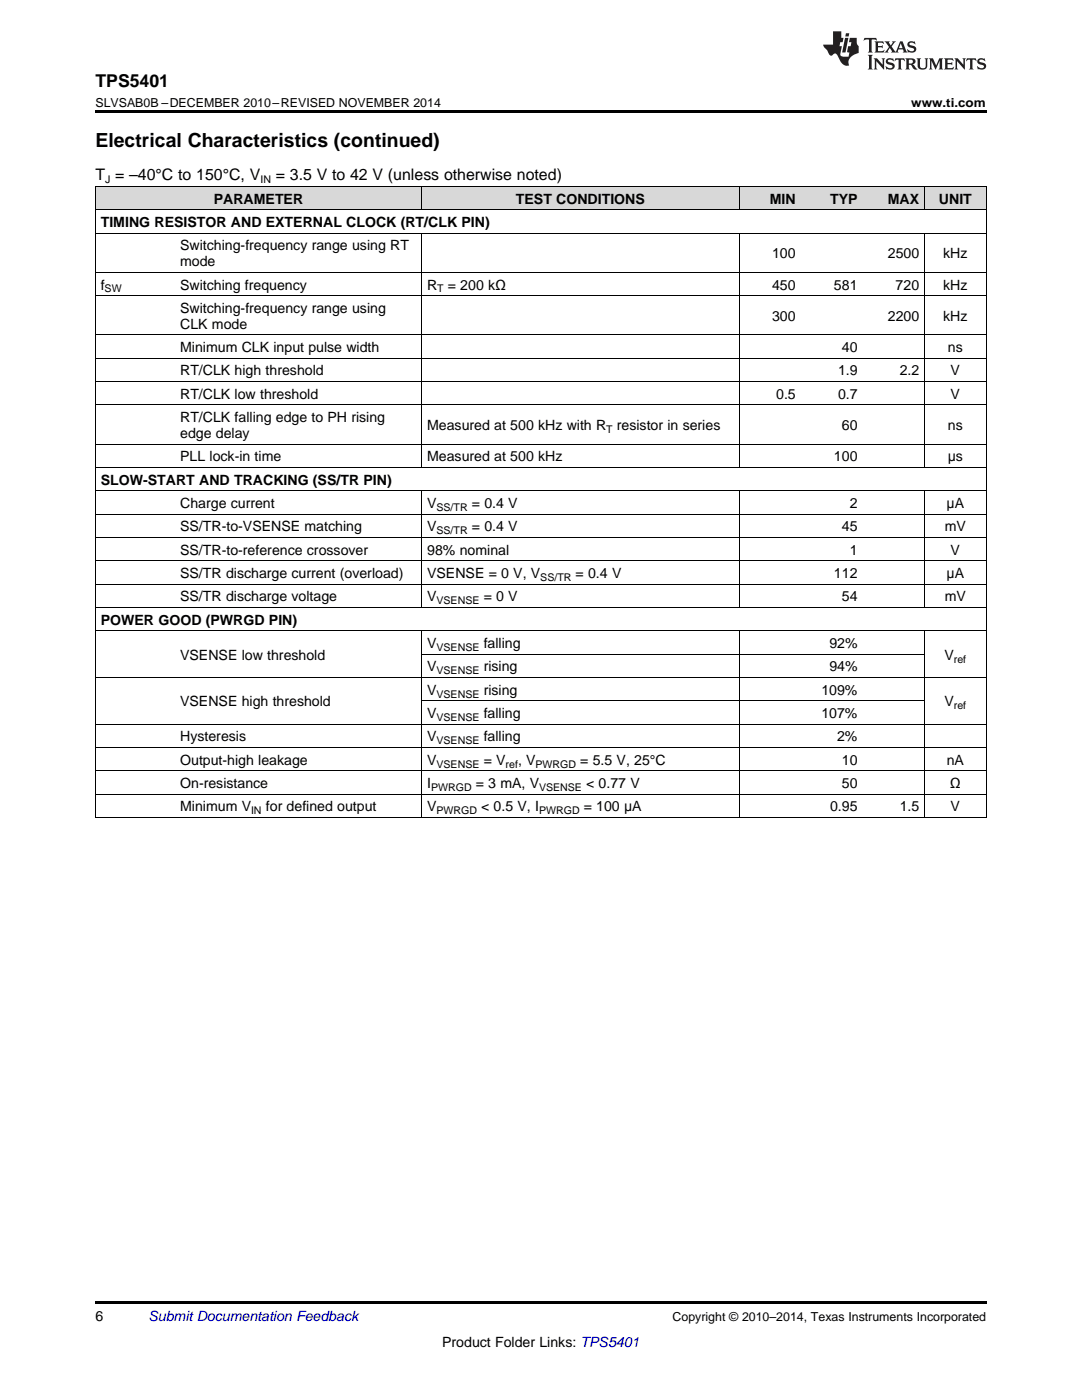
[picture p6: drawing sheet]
<svg xmlns="http://www.w3.org/2000/svg" width="216mm" height="279mm" viewBox="0 0 216 279" stroke-linecap="round" stroke-linejoin="round" font-family="sans-serif">
<defs><g id="words">
<text font-size="3.9" x="19" y="29.3">Electrical Characteristics (continued)</text>
<text font-size="3.5" x="19" y="17.3">TPS5401</text>
<g font-size="3.2">
<text x="19" y="36">T = –40°C to 150°C, V</text>
<text x="55" y="36">= 3.5 V to 42 V (unless otherwise noted)</text>
</g>
<g font-size="2.8">
<text x="42.7" y="40.6">PARAMETER</text>
<text x="102.9" y="40.6">TEST CONDITIONS</text>
<text x="153.6" y="40.6">MIN</text>
<text x="165.6" y="40.6">TYP</text>
<text x="177.2" y="40.6">MAX</text>
<text x="187.4" y="40.6">UNIT</text>
<text x="20.1" y="45.3">TIMING RESISTOR AND EXTERNAL CLOCK (RT/CLK PIN)</text>
<text x="35.9" y="50">Switching-frequency range using RT</text>
<text x="35.9" y="53.1">mode</text>
<text x="154.1" y="51.5">100</text>
<text x="177.2" y="51.5">2500</text>
<text x="188.2" y="51.5">kHz</text>
<text x="20.1" y="57.8">f</text>
<text x="35.9" y="57.8">Switching frequency</text>
<text x="85.2" y="57.8">R</text>
<text x="89.4" y="57.8">= 200 kΩ</text>
<text x="154.1" y="57.8">450</text>
<text x="166.4" y="57.8">581</text>
<text x="178.7" y="57.8">720</text>
<text x="188.2" y="57.8">kHz</text>
<text x="35.9" y="62.4">Switching-frequency range using</text>
<text x="35.9" y="65.6">CLK mode</text>
<text x="154.1" y="64">300</text>
<text x="177.2" y="64">2200</text>
<text x="188.2" y="64">kHz</text>
<text x="35.9" y="70.3">Minimum CLK input pulse width</text>
<text x="168" y="70.3">40</text>
<text x="189.2" y="70.3">ns</text>
<text x="35.9" y="74.9">RT/CLK high threshold</text>
<text x="167.2" y="74.9">1.9</text>
<text x="179.5" y="74.9">2.2</text>
<text x="189.7" y="74.9">V</text>
<text x="35.9" y="79.6">RT/CLK low threshold</text>
<text x="154.9" y="79.6">0.5</text>
<text x="167.2" y="79.6">0.7</text>
<text x="189.7" y="79.6">V</text>
<text x="35.9" y="84.2">RT/CLK falling edge to PH rising</text>
<text x="35.9" y="87.4">edge delay</text>
<text x="85.2" y="85.8">Measured at 500 kHz with R</text>
<text x="123.1" y="85.8">resistor in series</text>
<text x="168" y="85.8">60</text>
<text x="189.2" y="85.8">ns</text>
<text x="35.9" y="92.1">PLL lock-in time</text>
<text x="85.2" y="92.1">Measured at 500 kHz</text>
<text x="166.4" y="92.1">100</text>
<text x="189.1" y="92.1">μs</text>
<text x="20.1" y="96.7">SLOW-START AND TRACKING (SS/TR PIN)</text>
<text x="35.9" y="101.4">Charge current</text>
<text x="85.2" y="101.4">V</text>
<text x="94.2" y="101.4">= 0.4 V</text>
<text x="169.5" y="101.4">2</text>
<text x="188.9" y="101.4">μA</text>
<text x="35.9" y="106">SS/TR-to-VSENSE matching</text>
<text x="85.2" y="106">V</text>
<text x="94.2" y="106">= 0.4 V</text>
<text x="168" y="106">45</text>
<text x="188.5" y="106">mV</text>
<text x="35.9" y="110.7">SS/TR-to-reference crossover</text>
<text x="85.2" y="110.7">98% nominal</text>
<text x="169.5" y="110.7">1</text>
<text x="189.7" y="110.7">V</text>
<text x="35.9" y="115.4">SS/TR discharge current (overload)</text>
<text x="85.2" y="115.4">VSENSE = 0 V, V</text>
<text x="114.9" y="115.4">= 0.4 V</text>
<text x="166.4" y="115.4">112</text>
<text x="188.9" y="115.4">μA</text>
<text x="20.1" y="124.7">POWER GOOD (PWRGD PIN)</text>
<text x="35.9" y="120">SS/TR discharge voltage</text>
<text x="85.2" y="120">V</text>
<text x="96.5" y="120">= 0 V</text>
<text x="168" y="120">54</text>
<text x="188.5" y="120">mV</text>
<text x="35.9" y="131.7">VSENSE low threshold</text>
<text x="85.2" y="129.3">V</text>
<text x="96.5" y="129.3">falling</text>
<text x="165.5" y="129.3">92%</text>
<text x="188.5" y="131.7">V</text>
<text x="85.2" y="134">V</text>
<text x="96.5" y="134">rising</text>
<text x="165.5" y="134">94%</text>
<text x="35.9" y="141">VSENSE high threshold</text>
<text x="85.2" y="138.6">V</text>
<text x="85.2" y="143.3">V</text>
<text x="96.5" y="138.6">rising</text>
<text x="96.5" y="143.3">falling</text>
<text x="163.9" y="138.6">109%</text>
<text x="163.9" y="143.3">107%</text>
<text x="188.5" y="141">V</text>
<text x="35.9" y="148">Hysteresis</text>
<text x="85.2" y="148">V</text>
<text x="96.5" y="148">falling</text>
<text x="167" y="148">2%</text>
<text x="35.9" y="152.6">Output-high leakage</text>
<text x="85.2" y="152.6">V</text>
<text x="96.5" y="152.6">= V</text>
<text x="103.4" y="152.6">, V</text>
<text x="115.8" y="152.6">= 5.5 V, 25°C</text>
<text x="168" y="152.6">10</text>
<text x="188.9" y="152.6">nA</text>
<text x="35.9" y="157.3">On-resistance</text>
<text x="35.9" y="161.9">Minimum V</text>
<text x="53.1" y="161.9">for defined output</text>
<text x="85.2" y="157.3">I</text>
<text x="85.2" y="161.9">V</text>
<text x="94.9" y="157.3">= 3 mA, V</text>
<text x="96" y="161.9">&lt; 0.5 V, I</text>
<text x="116.5" y="161.9">= 100 μA</text>
<text x="117" y="157.3">&lt; 0.77 V</text>
<text x="165.6" y="161.9">0.95</text>
<text x="168" y="157.3">50</text>
<text x="179.5" y="161.9">1.5</text>
<text x="189.5" y="157.3">Ω</text>
<text x="189.7" y="161.9">V</text>
<text x="19" y="263.6">6</text>
<text x="88.2" y="268.9">Product Folder Links: TPS5401</text>
</g>
<text font-size="2.8" fill="#0000c8" x="29.6" y="263.6">Submit Documentation Feedback</text>
<g font-size="2.5">
<text x="19" y="21.4">SLVSAB0B –DECEMBER 2010–REVISED NOVEMBER 2014</text>
<text x="181.8" y="21.4">www.ti.com</text>
<text x="134.2" y="263.6">Copyright © 2010–2014, Texas Instruments Incorporated</text>
</g>
<g font-size="2.1">
<text x="21" y="36.6">J</text>
<text x="52" y="36.6">IN</text>
<text x="20.9" y="58.3">SW</text>
<text x="87.2" y="58.3">T</text>
<text x="121" y="86.4">T</text>
<text x="87.1" y="102">SS/TR</text>
<text x="87.1" y="106.6">SS/TR</text>
<text x="107.8" y="115.9">SS/TR</text>
<text x="87.1" y="120.6">VSENSE</text>
<text x="87.1" y="129.9">VSENSE</text>
<text x="87.1" y="134.5">VSENSE</text>
<text x="190.3" y="132.2">ref</text>
<text x="87.1" y="139.2">VSENSE</text>
<text x="87.1" y="143.9">VSENSE</text>
<text x="190.3" y="141.5">ref</text>
<text x="87.1" y="148.5">VSENSE</text>
<text x="87.1" y="153.2">VSENSE</text>
<text x="100.9" y="153.2">ref</text>
<text x="106.9" y="153.2">PWRGD</text>
<text x="86" y="157.8">PWRGD</text>
<text x="107.6" y="157.8">VSENSE</text>
<text x="50.1" y="162.5">IN</text>
<text x="87.1" y="162.5">PWRGD</text>
<text x="107.6" y="162.5">PWRGD</text>
</g>
</g></defs>
<g fill="#d8d8d8">
<path d="M19 37.3h15.9v4.6h-15.9z"/>
<path d="M34.9 37.3h49.3v4.6h-49.3z"/>
<path d="M84.2 37.3h42.2v4.6h-42.2z"/>
<path d="M126.4 37.3h21.1v4.6h-21.1z"/>
<path d="M147.5 37.3h12.4v4.6h-12.4z"/>
<path d="M159.9 37.3h12.3v4.6h-12.3z"/>
<path d="M172.2 37.3h12.3v4.6h-12.3z"/>
<path d="M184.5 37.3h12.3v4.6h-12.3z"/>
</g>
<path d="M19 22h177.8v.5h-177.8zM19 259.7h177.8v.5h-177.8z" fill="#000"/>
<g fill="none" stroke="#000" stroke-width=".2">
<path d="M19 37.2h177.8M19.1 37.2v126M84.1 37.2v4.7M147.5 37.2v4.7M184.4 37.2v4.7M196.8 37.2v126M19 59h177.8M19 54.3h177.8M19 46.5h177.8M19 41.9h177.8M84.1 46.6v46.7M147.5 46.6v46.7"/>
<path d="M184.4 46.6v46.7M19 76.1h177.8M19 71.5h177.8M19 66.8h177.8M19 97.9h177.8M19 93.3h177.8M19 88.6h177.8M19 80.8h177.8M84.1 98v23.3M147.5 98v23.3M184.4 98v23.3M19 116.6h177.8"/>
<path d="M19 111.9h177.8M19 107.3h177.8M19 102.6h177.8M19 135.2h177.8M19 125.9h177.8M19 121.2h177.8M84.1 125.9v37.3M84.2 139.9h100.3M84.2 130.5h100.3M147.5 125.9v37.3M184.4 125.9v37.3M19 158.5h177.8"/>
<path d="M19 153.8h177.8M19 149.2h177.8M19 144.5h177.8M19 163.1h177.8"/>
</g>
<g fill="#231f20">
<path d="M172.5 7.6l-.1 .5 .4-.2h.6v.1v2.1l-.2 .4h.9l-.2-.4v-2.1l.1-.1h.5l.5 .2-.2-.5zM174.5 8.3l.2 .3v1.5l-.2 .4h1.8l.2-.6a1.04 1.04 0 0 1-1.3 .2v-.7h.6l.3 .2v-.6l-.3 .2h-.6v-.6l.8-.1 .4 .3-.2-.5zM176.5 8.3l.9 1.1-.9 1.1h.8l-.2-.2 .4-.7 .5 .7-.2 .2h1.5l-.2-.2 .2-.4h.9l.1 .4-.2 .2h1l-.3-.3-.7-1.9h-.5l-.9 2-.8-1 .9-1h-.8l.1 .3-.4 .5-.3-.6 .1-.2zM179.7 8.6l.4 1h-.7zM181.3 8.4a.63 .63 0 0 0-.2 .7 .63 .63 0 0 0 .6 .4l.6 .2 .1 .2a.75 .75 0 0 1-.7 .4 .75 .75 0 0 1-.6-.5l.1 .7 .1-.1a1.11 1.11 0 0 0 1.5-.6 1.13 1.13 0 0 0-1.2-.8l-.1-.4a1.04 1.04 0 0 1 1.2 .2l-.2-.5-.2 .1-.4-.2zM173.2 10.9l.2 .4v2.2l-.2 .4h1l-.3-.4v-2.2l.3-.4zM174.3 11.6l.3 .4v1.5l-.3 .4h.8l-.2-.4v-1.3l1.5 1.7v-1.9l.2-.4h-.7l.2 .4v.9l-1.1-1.3zM177 11.8a.62 .62 0 0 0-.2 .7 .62 .62 0 0 0 .6 .4l.6 .1 .1 .3a.76 .76 0 0 1-.7 .3 .76 .76 0 0 1-.7-.4l.2 .7 .1-.1a1.11 1.11 0 0 0 1.5-.6 1.13 1.13 0 0 0-1.2-.8l-.1-.4a1.04 1.04 0 0 1 1.2 .2l-.2-.6-.2 .1-.5-.1zM178.7 11.6l-.2 .6a.61 .61 0 0 1 .8-.3v1.6l-.2 .4h.9l-.2-.4v-1.6a.63 .63 0 0 1 .7 .3l-.1-.6zM180.6 11.6l.3 .4v1.5l-.3 .4h1l-.2-.2-.1-.8 .6 .2a.76 .76 0 0 0 1.2 .7l-1-1a.58 .58 0 0 0 .6-.5 .58 .58 0 0 0-.5-.6zM181.4 11.9h.1a.45 .45 0 0 1 .5 .1 .45 .45 0 0 1 .1 .5l-.8 .2zM182.9 11.6l.2 .2a2.17 2.17 0 0 0 .3 1.9 .99 .99 0 0 0 1.6-.6v-1.1l.2-.4h-.7l.2 .2a1.92 1.92 0 0 1-.2 1.8 .6 .6 0 0 1-.9-.5v-1.1l.2-.4zM185.4 11.6l.2 .4v1.5l-.2 .4h.7l-.2-.4v-1.4l.8 1.8 .8-1.8v1.4l-.2 .4h.9l-.2-.4v-1.5l.2-.4h-.8l-.6 1.5-.6-1.5zM188.4 11.6l.2 .4v1.5l-.2 .4h1.8l.1-.6a1.04 1.04 0 0 1-1.2 .1v-.6h.5l.4 .2v-.6l-.4 .2h-.5v-.7h.8l.3 .3-.1-.6zM190.5 11.6l.2 .4v1.5l-.2 .4h.7l-.2-.4v-1.3l1.5 1.7v-1.9l.2-.4h-.7l.2 .4v.9l-1.1-1.3zM192.9 11.6l-.1 .6a.61 .61 0 0 1 .7-.3l.1 1.6-.3 .4h1l-.3-.4 .1-1.6a.63 .63 0 0 1 .7 .3l-.1-.6zM195.2 11.8a.62 .62 0 0 0-.2 .7 .62 .62 0 0 0 .6 .4l.6 .1 .1 .3a.76 .76 0 0 1-.7 .3 .76 .76 0 0 1-.6-.4l.1 .7 .1-.1a1.11 1.11 0 0 0 1.6-.6 1.13 1.13 0 0 0-1.3-.8l-.1-.4a1.04 1.04 0 0 1 1.2 .2l-.1-.6-.2 .1-.5-.1z"/>
<path d="M166.2 6.3v2.6h-1.9v.4l.8 .9a.91 .91 0 0 0 1 .8 .56 .56 0 0 1 .5-.3 .56 .56 0 0 1 .5 .3l.4 .8a1.53 1.53 0 0 0 1.9 1.2 1.54 1.54 0 0 1 1-2.1l.9-.3v-1.4a1.52 1.52 0 0 1-.4-1.6h-1.3l-.2 .8h.5l-.2 .8h-.5l-.1 1v.2l.4 .1-.2 .8a1.93 1.93 0 0 1-1.6-.3l.3-1.8h-.5l.2-.8h.4l.2-.8h-.4v-1.3zM168.6 7.6l-.6 2.9h.7l.6-2.9zM168.8 6.6l-.1 .7h.6l.2-.7z"/>
</g>
<use href="#words"/>
</svg>
